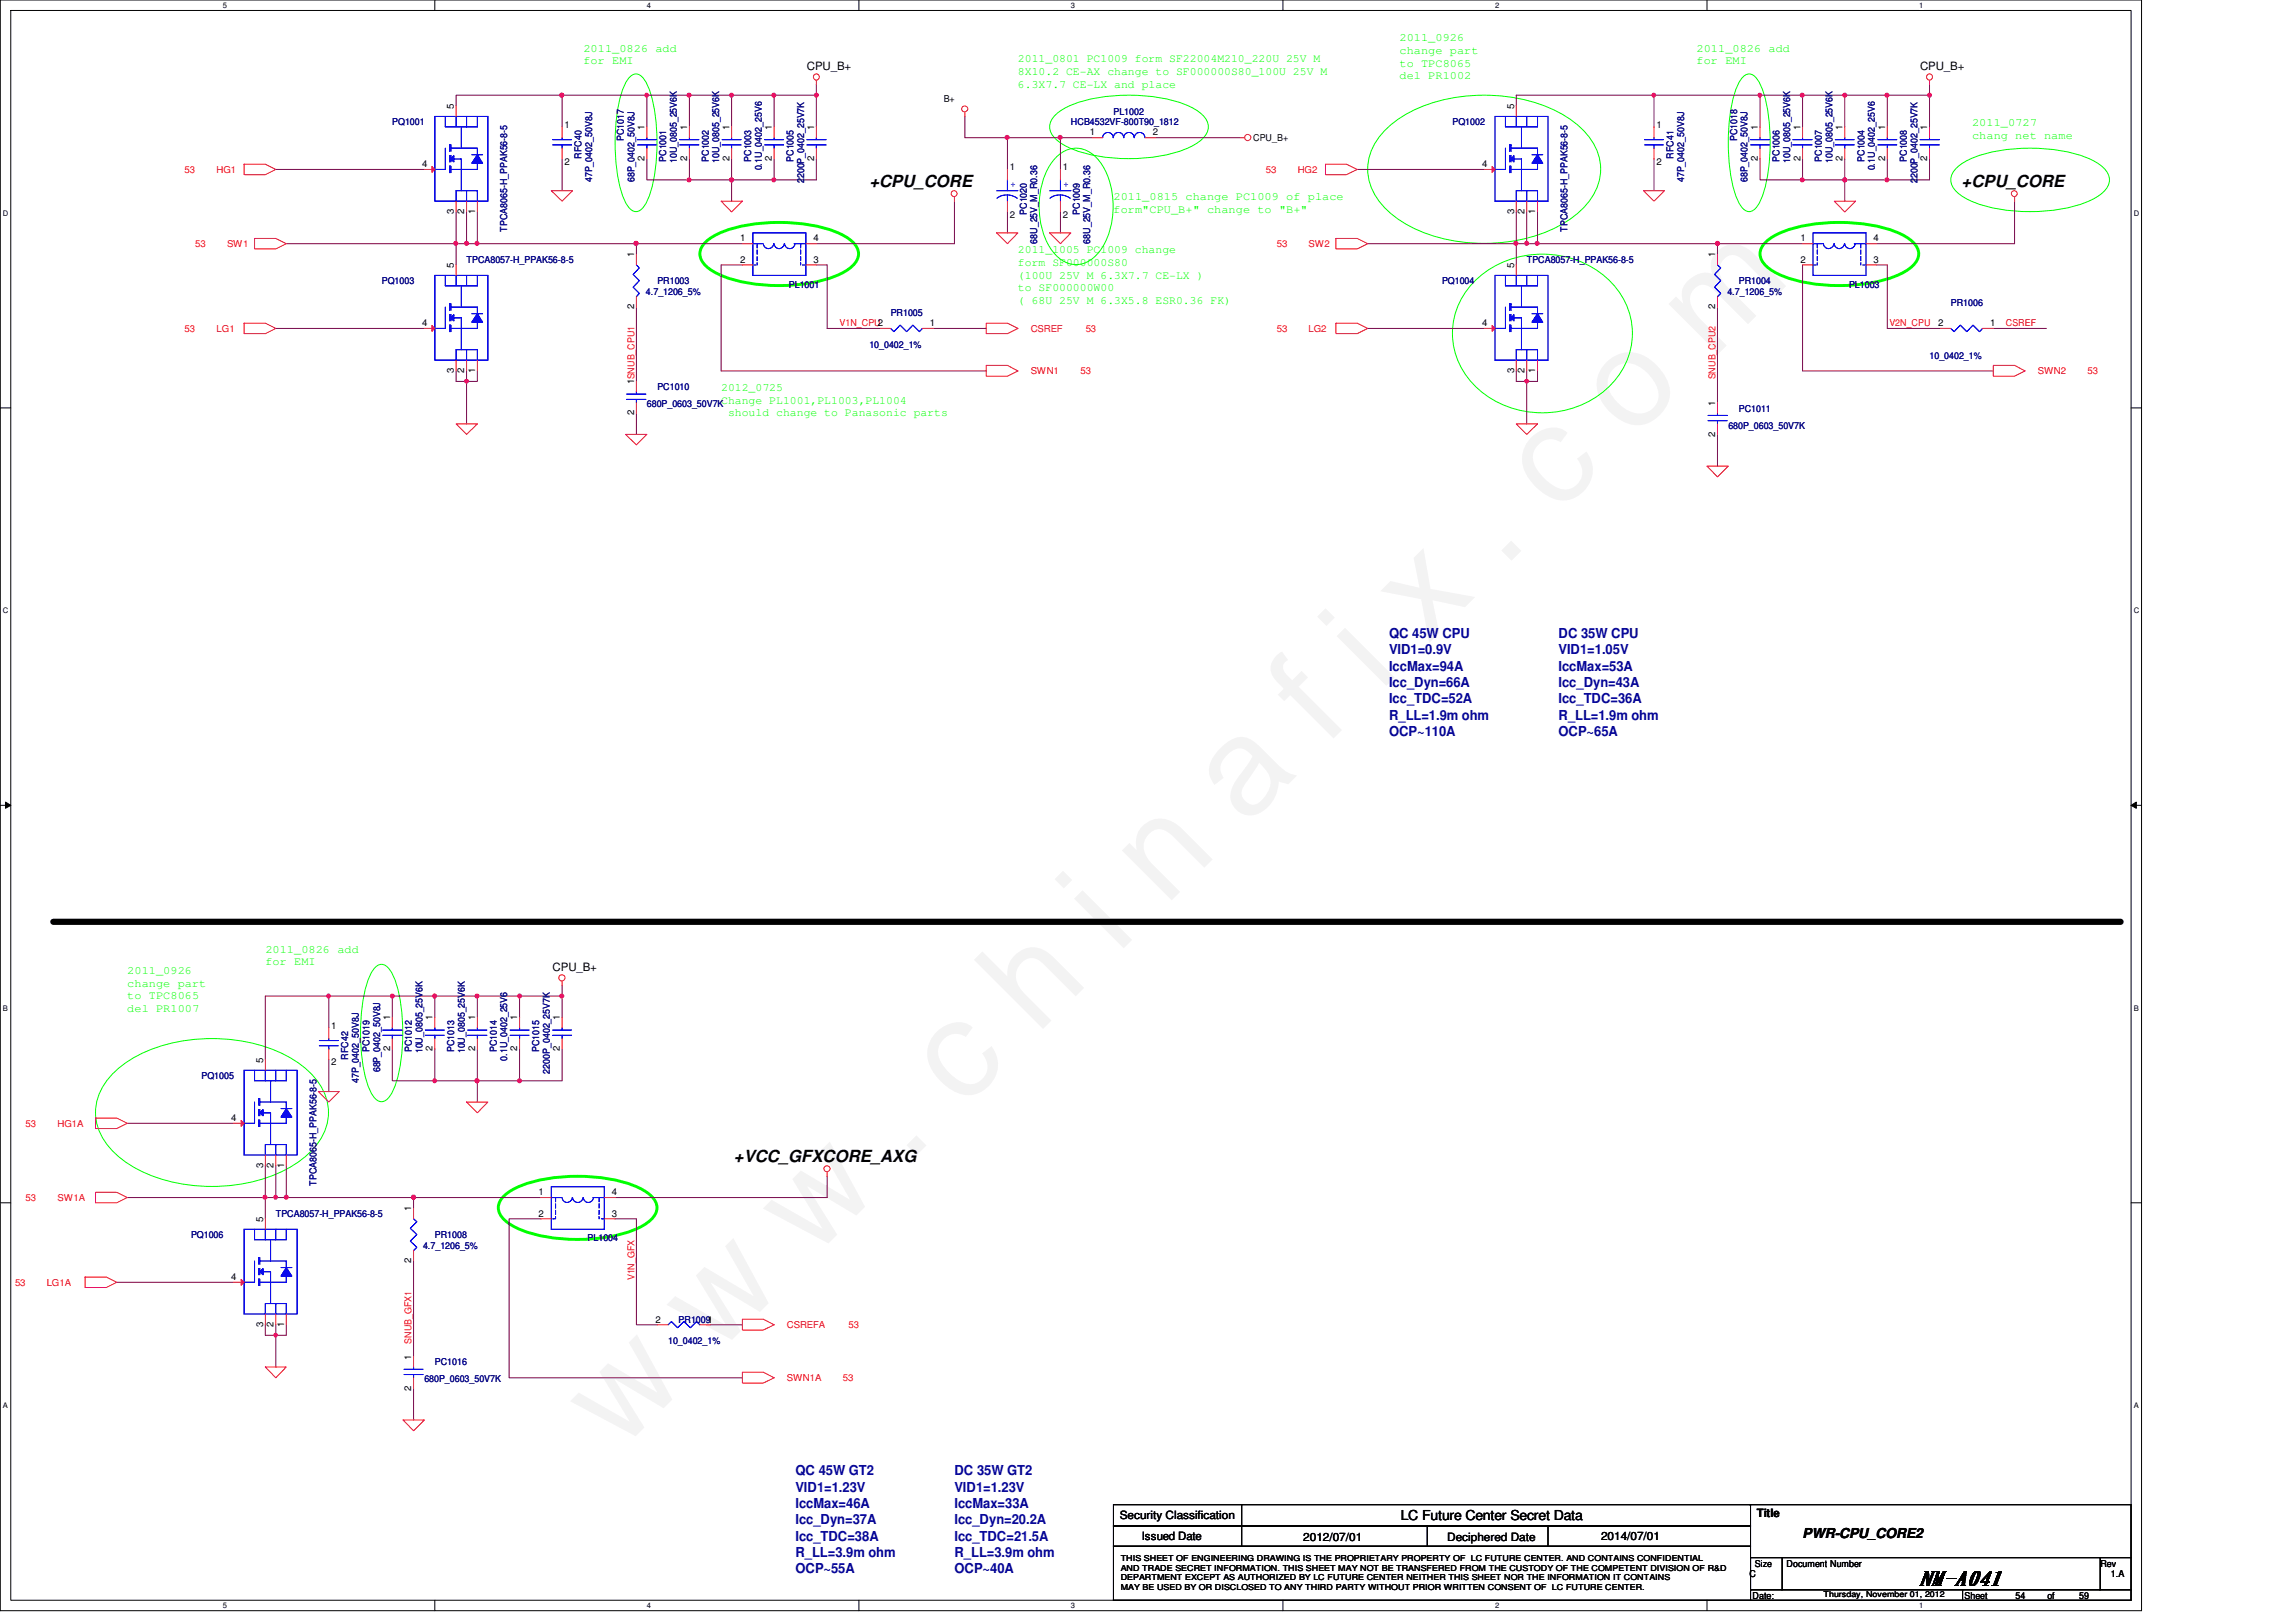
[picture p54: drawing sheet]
<svg xmlns="http://www.w3.org/2000/svg" width="297mm" height="210mm" viewBox="0 0 297 210" stroke-linecap="round" stroke-linejoin="round" font-family="sans-serif">
<defs><g id="words">
<text font-size="17.6" fill="#f0f" x="80.1" y="188" transform="rotate(-45 80.1 188)">w w w . c h i n a f i x . c o m</text>
<text font-size="2.6" x="248.3" y="205.1">NM-A041</text>
<g font-size="2.2">
<text x="112.5" y="24.2">+CPU_CORE</text>
<text x="253.8" y="24.2">+CPU_CORE</text>
<text x="95" y="150.4">+VCC_GFXCORE_AXG</text>
</g>
<g font-size="1.8" fill="#0000a0">
<text x="179.7" y="82.5">QC 45W CPU</text>
<text x="201.6" y="82.5">DC 35W CPU</text>
<text x="179.7" y="84.7">VID1=0.9V</text>
<text x="179.7" y="86.8">IccMax=94A</text>
<text x="179.7" y="88.9">Icc_Dyn=66A</text>
<text x="201.6" y="84.7">VID1=1.05V</text>
<text x="201.6" y="86.8">IccMax=53A</text>
<text x="201.6" y="88.9">Icc_Dyn=43A</text>
<text x="179.7" y="91">Icc_TDC=52A</text>
<text x="179.7" y="93.1">R_LL=1.9m ohm</text>
<text x="179.7" y="95.2">OCP~110A</text>
<text x="201.6" y="91">Icc_TDC=36A</text>
<text x="201.6" y="93.1">R_LL=1.9m ohm</text>
<text x="201.6" y="95.2">OCP~65A</text>
<text x="102.9" y="190.9">QC 45W GT2</text>
<text x="123.5" y="190.9">DC 35W GT2</text>
<text x="102.9" y="193">VID1=1.23V</text>
<text x="102.9" y="195.2">IccMax=46A</text>
<text x="102.9" y="197.3">Icc_Dyn=37A</text>
<text x="123.5" y="193">VID1=1.23V</text>
<text x="123.5" y="195.2">IccMax=33A</text>
<text x="123.5" y="197.3">Icc_Dyn=20.2A</text>
<text x="102.9" y="199.4">Icc_TDC=38A</text>
<text x="102.9" y="201.5">R_LL=3.9m ohm</text>
<text x="102.9" y="203.6">OCP~55A</text>
<text x="123.5" y="199.4">Icc_TDC=21.5A</text>
<text x="123.5" y="201.5">R_LL=3.9m ohm</text>
<text x="123.5" y="203.6">OCP~40A</text>
</g>
<g font-size="1.8">
<text x="181.2" y="196.8">LC Future Center Secret Data</text>
<text x="233.2" y="199.1">PWR-CPU_CORE2</text>
</g>
<g font-size="1.5" fill="#0f0">
<text x="181.1" y="5.3">2011_0926</text>
<text x="75.5" y="6.7">2011_0826 add</text>
<text x="75.5" y="8.3">for EMI</text>
<text x="131.7" y="8.1">2011_0801 PC1009 form SF22004M210_220U 25V M</text>
<text x="131.7" y="9.7">8X10.2 CE-AX change to SF000000S80_100U 25V M</text>
<text x="131.7" y="11.4">6.3X7.7 CE-LX and place</text>
<text x="181.1" y="7">change part</text>
<text x="181.1" y="8.6">to TPC8065</text>
<text x="181.1" y="10.3">del PR1002</text>
<text x="219.5" y="6.7">2011_0826 add</text>
<text x="219.5" y="8.3">for EMI</text>
<text x="255.1" y="16.3">2011_0727</text>
<text x="255.1" y="17.9">chang net name</text>
<text x="144.1" y="25.9">2011_0815 change PC1009 of place</text>
<text x="144.1" y="27.6">form&quot;CPU_B+&quot; change to &quot;B+&quot;</text>
<text x="131.7" y="32.8">2011_1005 PC1009 change</text>
<text x="131.7" y="34.4">form SF000000S80</text>
<text x="131.7" y="36.1">(100U 25V M 6.3X7.7 CE-LX )</text>
<text x="131.7" y="37.7">to SF000000W00</text>
<text x="131.7" y="39.4">( 68U 25V M 6.3X5.8 ESR0.36 FK)</text>
<text x="93.3" y="50.6">2012_0725</text>
<text x="93.3" y="52.2">Change PL1001,PL1003,PL1004</text>
<text x="94.2" y="53.9">should change to Panasonic parts</text>
<text x="34.3" y="123.3">2011_0826 add</text>
<text x="34.3" y="124.9">for EMI</text>
<text x="16.5" y="126">2011_0926</text>
<text x="16.5" y="127.7">change part</text>
<text x="16.5" y="129.3">to TPC8065</text>
<text x="16.5" y="131">del PR1007</text>
</g>
<g font-size="1.5">
<text x="104.4" y="9">CPU_B+</text>
<text x="248.4" y="9">CPU_B+</text>
<text x="71.5" y="125.6">CPU_B+</text>
<text x="144.9" y="196.6">Security Classification</text>
<text x="227.3" y="196.3">Title</text>
<text x="147.7" y="199.3">Issued Date</text>
<text x="168.6" y="199.4">2012/07/01</text>
<text x="187.2" y="199.4">Deciphered Date</text>
<text x="207.1" y="199.3">2014/07/01</text>
</g>
<g font-size="1.2" fill="#000080">
<text x="50.8" y="16.2">PQ1001</text>
<text x="138.6" y="16.2">HCB4532VF-800T90_1812</text>
<text x="144.1" y="14.9">PL1002</text>
<text x="187.9" y="16.2">PQ1002</text>
<text x="75.2" y="20.6" transform="rotate(-90 75.2 20.6)">RFC40</text>
<text x="76.6" y="23.6" transform="rotate(-90 76.6 23.6)">47P_0402_50V8J</text>
<text x="80.7" y="18.2" transform="rotate(-90 80.7 18.2)">PC1017</text>
<text x="82.1" y="23.6" transform="rotate(-90 82.1 23.6)">68P_0402_50V8J</text>
<text x="86.2" y="21" transform="rotate(-90 86.2 21)">PC1001</text>
<text x="87.6" y="21.1" transform="rotate(-90 87.6 21.1)">10U_0805_25V6K</text>
<text x="91.7" y="21" transform="rotate(-90 91.7 21)">PC1002</text>
<text x="93" y="21.1" transform="rotate(-90 93 21.1)">10U_0805_25V6K</text>
<text x="97.2" y="21" transform="rotate(-90 97.2 21)">PC1003</text>
<text x="98.5" y="22.1" transform="rotate(-90 98.5 22.1)">0.1U_0402_25V6</text>
<text x="102.7" y="21" transform="rotate(-90 102.7 21)">PC1005</text>
<text x="104.1" y="23.7" transform="rotate(-90 104.1 23.7)">2200P_0402_25V7K</text>
<text x="216.5" y="20.6" transform="rotate(-90 216.5 20.6)">RFC41</text>
<text x="217.9" y="23.6" transform="rotate(-90 217.9 23.6)">47P_0402_50V8J</text>
<text x="224.7" y="18.2" transform="rotate(-90 224.7 18.2)">PC1018</text>
<text x="226.1" y="23.6" transform="rotate(-90 226.1 23.6)">68P_0402_50V8J</text>
<text x="230.2" y="21" transform="rotate(-90 230.2 21)">PC1006</text>
<text x="231.6" y="21.1" transform="rotate(-90 231.6 21.1)">10U_0805_25V6K</text>
<text x="235.7" y="21" transform="rotate(-90 235.7 21)">PC1007</text>
<text x="237.1" y="21.1" transform="rotate(-90 237.1 21.1)">10U_0805_25V6K</text>
<text x="241.2" y="21" transform="rotate(-90 241.2 21)">PC1004</text>
<text x="242.6" y="22.1" transform="rotate(-90 242.6 22.1)">0.1U_0402_25V6</text>
<text x="246.7" y="21" transform="rotate(-90 246.7 21)">PC1008</text>
<text x="248.1" y="23.7" transform="rotate(-90 248.1 23.7)">2200P_0402_25V7K</text>
<text x="132.8" y="27.8" transform="rotate(-90 132.8 27.8)">PC1020</text>
<text x="139.7" y="27.8" transform="rotate(-90 139.7 27.8)">PC1009</text>
<text x="60.4" y="34">TPCA8057-H_PPAK56-8-5</text>
<text x="65.6" y="30" transform="rotate(-90 65.6 30)">TPCA8065-H_PPAK56-8-5</text>
<text x="134.2" y="31.5" transform="rotate(-90 134.2 31.5)">68U_25V_M_R0.36</text>
<text x="141.1" y="31.5" transform="rotate(-90 141.1 31.5)">68U_25V_M_R0.36</text>
<text x="197.5" y="34">TPCA8057-H_PPAK56-8-5</text>
<text x="202.8" y="30" transform="rotate(-90 202.8 30)">TPCA8065-H_PPAK56-8-5</text>
<text x="49.4" y="36.8">PQ1003</text>
<text x="83.6" y="38.1">4.7_1206_5%</text>
<text x="85" y="36.8">PR1003</text>
<text x="102.1" y="37.2">PL1001</text>
<text x="115.2" y="40.9">PR1005</text>
<text x="186.6" y="36.8">PQ1004</text>
<text x="223.5" y="38.1">4.7_1206_5%</text>
<text x="225" y="36.8">PR1004</text>
<text x="239.2" y="37.2">PL1003</text>
<text x="252.4" y="39.5">PR1006</text>
<text x="112.5" y="45">10_0402_1%</text>
<text x="249.6" y="46.4">10_0402_1%</text>
<text x="83.7" y="52.7">680P_0603_50V7K</text>
<text x="85" y="50.5">PC1010</text>
<text x="225" y="53.3">PC1011</text>
<text x="223.6" y="55.5">680P_0603_50V7K</text>
<text x="45" y="137.2" transform="rotate(-90 45 137.2)">RFC42</text>
<text x="47.8" y="136.2" transform="rotate(-90 47.8 136.2)">PC1019</text>
<text x="53.3" y="136.2" transform="rotate(-90 53.3 136.2)">PC1012</text>
<text x="54.6" y="136.3" transform="rotate(-90 54.6 136.3)">10U_0805_25V6K</text>
<text x="58.8" y="136.2" transform="rotate(-90 58.8 136.2)">PC1013</text>
<text x="60.2" y="136.3" transform="rotate(-90 60.2 136.3)">10U_0805_25V6K</text>
<text x="64.3" y="136.2" transform="rotate(-90 64.3 136.2)">PC1014</text>
<text x="65.6" y="137.3" transform="rotate(-90 65.6 137.3)">0.1U_0402_25V6</text>
<text x="69.8" y="136.2" transform="rotate(-90 69.8 136.2)">PC1015</text>
<text x="26.1" y="139.7">PQ1005</text>
<text x="46.4" y="140.2" transform="rotate(-90 46.4 140.2)">47P_0402_50V8J</text>
<text x="49.2" y="138.8" transform="rotate(-90 49.2 138.8)">68P_0402_50V8J</text>
<text x="71.1" y="138.9" transform="rotate(-90 71.1 138.9)">2200P_0402_25V7K</text>
<text x="40.9" y="153.5" transform="rotate(-90 40.9 153.5)">TPCA8065-H_PPAK56-8-5</text>
<text x="24.7" y="160.2">PQ1006</text>
<text x="35.7" y="157.5">TPCA8057-H_PPAK56-8-5</text>
<text x="54.7" y="161.6">4.7_1206_5%</text>
<text x="56.3" y="160.2">PR1008</text>
<text x="76" y="160.7">PL1004</text>
<text x="86.4" y="173.9">10_0402_1%</text>
<text x="87.8" y="171.2">PR10091</text>
<text x="54.9" y="178.9">680P_0603_50V7K</text>
<text x="56.3" y="176.7">PC1016</text>
</g>
<g font-size="1.2">
<text x="58.7" y="14.1" transform="rotate(-90 58.7 14.1)">5</text>
<text x="73" y="16.6">1</text>
<text x="83.4" y="16.8" transform="rotate(-90 83.4 16.8)">1</text>
<text x="88.9" y="16.8" transform="rotate(-90 88.9 16.8)">1</text>
<text x="94.4" y="16.8" transform="rotate(-90 94.4 16.8)">1</text>
<text x="99.9" y="16.8" transform="rotate(-90 99.9 16.8)">1</text>
<text x="105.3" y="16.8" transform="rotate(-90 105.3 16.8)">1</text>
<text x="122.1" y="13.2">B+</text>
<text x="141" y="17.5">1</text>
<text x="149.1" y="17.5">2</text>
<text x="195.9" y="14.1" transform="rotate(-90 195.9 14.1)">5</text>
<text x="214.3" y="16.6">1</text>
<text x="227.4" y="16.8" transform="rotate(-90 227.4 16.8)">1</text>
<text x="232.9" y="16.8" transform="rotate(-90 232.9 16.8)">1</text>
<text x="238.4" y="16.8" transform="rotate(-90 238.4 16.8)">1</text>
<text x="243.9" y="16.8" transform="rotate(-90 243.9 16.8)">1</text>
<text x="249.3" y="16.8" transform="rotate(-90 249.3 16.8)">1</text>
<text x="54.6" y="21.6">4</text>
<text x="73" y="21.3">2</text>
<text x="83.4" y="20.8" transform="rotate(-90 83.4 20.8)">2</text>
<text x="88.9" y="20.8" transform="rotate(-90 88.9 20.8)">2</text>
<text x="94.4" y="20.8" transform="rotate(-90 94.4 20.8)">2</text>
<text x="99.9" y="20.8" transform="rotate(-90 99.9 20.8)">2</text>
<text x="105.3" y="20.8" transform="rotate(-90 105.3 20.8)">2</text>
<text x="130.6" y="22.1">1</text>
<text x="137.5" y="22.1">1</text>
<text x="162.1" y="18.3">CPU_B+</text>
<text x="191.8" y="21.6">4</text>
<text x="214.3" y="21.3">2</text>
<text x="227.4" y="20.8" transform="rotate(-90 227.4 20.8)">2</text>
<text x="232.9" y="20.8" transform="rotate(-90 232.9 20.8)">2</text>
<text x="238.4" y="20.8" transform="rotate(-90 238.4 20.8)">2</text>
<text x="243.9" y="20.8" transform="rotate(-90 243.9 20.8)">2</text>
<text x="249.3" y="20.8" transform="rotate(-90 249.3 20.8)">2</text>
<text x="58.7" y="27.7" transform="rotate(-90 58.7 27.7)">3</text>
<text x="60.1" y="27.7" transform="rotate(-90 60.1 27.7)">2</text>
<text x="61.5" y="27.7" transform="rotate(-90 61.5 27.7)">1</text>
<text x="130.6" y="28.2">2</text>
<text x="137.5" y="28.2">2</text>
<text x="195.9" y="27.7" transform="rotate(-90 195.9 27.7)">3</text>
<text x="197.2" y="27.7" transform="rotate(-90 197.2 27.7)">2</text>
<text x="198.6" y="27.7" transform="rotate(-90 198.6 27.7)">1</text>
<text x="58.7" y="34.7" transform="rotate(-90 58.7 34.7)">5</text>
<text x="82" y="33.3" transform="rotate(-90 82 33.3)">1</text>
<text x="95.8" y="31.2">1</text>
<text x="95.8" y="34">2</text>
<text x="105.2" y="34">3</text>
<text x="105.2" y="31.2">4</text>
<text x="195.9" y="34.7" transform="rotate(-90 195.9 34.7)">5</text>
<text x="221.9" y="33.3" transform="rotate(-90 221.9 33.3)">1</text>
<text x="232.9" y="31.2">1</text>
<text x="232.9" y="34">2</text>
<text x="242.4" y="34">3</text>
<text x="242.4" y="31.2">4</text>
<text x="82" y="40" transform="rotate(-90 82 40)">2</text>
<text x="221.9" y="40" transform="rotate(-90 221.9 40)">2</text>
<text x="54.6" y="42.2">4</text>
<text x="120.3" y="42.2">1</text>
<text x="191.8" y="42.2">4</text>
<text x="250.7" y="42.2">2</text>
<text x="257.5" y="42.2">1</text>
<text x="58.7" y="48.3" transform="rotate(-90 58.7 48.3)">3</text>
<text x="60.1" y="48.3" transform="rotate(-90 60.1 48.3)">2</text>
<text x="61.5" y="48.3" transform="rotate(-90 61.5 48.3)">1</text>
<text x="82" y="53.8" transform="rotate(-90 82 53.8)">2</text>
<text x="82" y="49.7" transform="rotate(-90 82 49.7)">1SNUB_CPU1</text>
<text x="195.9" y="48.3" transform="rotate(-90 195.9 48.3)">3</text>
<text x="197.2" y="48.3" transform="rotate(-90 197.2 48.3)">2</text>
<text x="198.6" y="48.3" transform="rotate(-90 198.6 48.3)">1</text>
<text x="221.9" y="52.5" transform="rotate(-90 221.9 52.5)">1</text>
<text x="221.9" y="56.5" transform="rotate(-90 221.9 56.5)">2</text>
<text x="34" y="137.5" transform="rotate(-90 34 137.5)">5</text>
<text x="42.8" y="133.2">1</text>
<text x="42.8" y="137.9">2</text>
<text x="50.5" y="136.1" transform="rotate(-90 50.5 136.1)">2</text>
<text x="50.5" y="132" transform="rotate(-90 50.5 132)">1</text>
<text x="56" y="136.1" transform="rotate(-90 56 136.1)">2</text>
<text x="56" y="132" transform="rotate(-90 56 132)">1</text>
<text x="61.5" y="136.1" transform="rotate(-90 61.5 136.1)">2</text>
<text x="61.5" y="132" transform="rotate(-90 61.5 132)">1</text>
<text x="66.9" y="136.1" transform="rotate(-90 66.9 136.1)">2</text>
<text x="66.9" y="132" transform="rotate(-90 66.9 132)">1</text>
<text x="72.4" y="136.1" transform="rotate(-90 72.4 136.1)">2</text>
<text x="72.4" y="132" transform="rotate(-90 72.4 132)">1</text>
<text x="29.9" y="145.1">4</text>
<text x="34" y="151.1" transform="rotate(-90 34 151.1)">3</text>
<text x="35.4" y="151.1" transform="rotate(-90 35.4 151.1)">2</text>
<text x="36.7" y="151.1" transform="rotate(-90 36.7 151.1)">1</text>
<text x="69.7" y="154.7">1</text>
<text x="79.2" y="154.7">4</text>
<text x="34" y="158.1" transform="rotate(-90 34 158.1)">5</text>
<text x="53.2" y="156.8" transform="rotate(-90 53.2 156.8)">1</text>
<text x="69.7" y="157.4">2</text>
<text x="79.2" y="157.4">3</text>
<text x="29.9" y="165.7">4</text>
<text x="53.2" y="163.5" transform="rotate(-90 53.2 163.5)">2</text>
<text x="34" y="171.7" transform="rotate(-90 34 171.7)">3</text>
<text x="35.4" y="171.7" transform="rotate(-90 35.4 171.7)">2</text>
<text x="36.7" y="171.7" transform="rotate(-90 36.7 171.7)">1</text>
<text x="84.8" y="171.2">2</text>
<text x="53.2" y="180" transform="rotate(-90 53.2 180)">2</text>
<text x="53.2" y="175.9" transform="rotate(-90 53.2 175.9)">1</text>
<text x="227" y="202.7">Size</text>
<text x="231.1" y="202.7">Document Number</text>
<text x="271.7" y="202.7">Rev</text>
<text x="226.4" y="204.1">C</text>
<text x="226.7" y="206.9">Date:</text>
<text x="254.2" y="206.9">Sheet</text>
<text x="260.8" y="206.9">54</text>
<text x="264.9" y="206.9">of</text>
<text x="269" y="206.9">59</text>
<text x="273.1" y="204.1">1.A</text>
</g>
<g font-size="1.2" fill="#f00">
<text x="23.9" y="22.4">53</text>
<text x="28" y="22.4">HG1</text>
<text x="163.8" y="22.4">53</text>
<text x="167.9" y="22.4">HG2</text>
<text x="25.3" y="32">53</text>
<text x="29.4" y="32">SW1</text>
<text x="165.2" y="32">53</text>
<text x="169.3" y="32">SW2</text>
<text x="23.9" y="43">53</text>
<text x="28" y="43">LG1</text>
<text x="108.6" y="42.2">V1N_CPU2</text>
<text x="133.3" y="43">CSREF</text>
<text x="140.5" y="43">53</text>
<text x="165.2" y="43">53</text>
<text x="169.3" y="43">LG2</text>
<text x="244.4" y="42.2">V2N_CPU</text>
<text x="259.5" y="42.2">CSREF</text>
<text x="133.3" y="48.4">SWN1</text>
<text x="139.8" y="48.4">53</text>
<text x="222" y="49.1" transform="rotate(-90 222 49.1)">SNUB_CPU2</text>
<text x="263.6" y="48.4">SWN2</text>
<text x="270.1" y="48.4">53</text>
<text x="3.3" y="145.8">53</text>
<text x="7.4" y="145.8">HG1A</text>
<text x="3.3" y="155.4">53</text>
<text x="7.4" y="155.4">SW1A</text>
<text x="1.9" y="166.4">53</text>
<text x="6.1" y="166.4">LG1A</text>
<text x="82.1" y="165.7" transform="rotate(-90 82.1 165.7)">V1N_GFX</text>
<text x="53.3" y="173.9" transform="rotate(-90 53.3 173.9)">SNUB_GFX1</text>
<text x="101.8" y="171.9">CSREFA</text>
<text x="109.8" y="171.9">53</text>
<text x="101.8" y="178.7">SWN1A</text>
<text x="109" y="178.7">53</text>
</g>
<g font-size="1.2" fill="#00f">
<text x="130.7" y="24.2">+</text>
<text x="137.6" y="24.2">+</text>
</g>
<g font-size="1.1">
<text x="145" y="202">THIS SHEET OF ENGINEERING DRAWING IS THE PROPRIETARY PROPERTY OF LC FUTURE CENTER. AND CONTAINS CONFIDENTIAL</text>
<text x="145" y="203.2">AND TRADE SECRET INFORMATION. THIS SHEET MAY NOT BE TRANSFERED FROM THE CUSTODY OF THE COMPETENT DIVISION OF R&amp;D</text>
<text x="145" y="204.5">DEPARTMENT EXCEPT AS AUTHORIZED BY LC FUTURE CENTER NEITHER THIS SHEET NOR THE INFORMATION IT CONTAINS</text>
<text x="145" y="205.7">MAY BE USED BY OR DISCLOSED TO ANY THIRD PARTY WITHOUT PRIOR WRITTEN CONSENT OF LC FUTURE CENTER.</text>
<text x="235.9" y="206.7">Thursday, November 01, 2012</text>
</g>
<g font-size="1">
<text x="28.8" y="1">5</text>
<text x="83.7" y="1">4</text>
<text x="138.6" y="1">3</text>
<text x="193.4" y="1">2</text>
<text x="248.3" y="1">1</text>
<text x=".4" y="27.9">D</text>
<text x="276.1" y="27.9">D</text>
<text x=".4" y="79.4">C</text>
<text x="276.1" y="79.4">C</text>
<text x=".4" y="130.8">B</text>
<text x="276.1" y="130.8">B</text>
<text x=".4" y="182.2">A</text>
<text x="276.1" y="182.2">A</text>
<text x="28.8" y="208.1">5</text>
<text x="83.7" y="208.1">4</text>
<text x="138.6" y="208.1">3</text>
<text x="193.4" y="208.1">2</text>
<text x="248.3" y="208.1">1</text>
</g>
</g></defs>
<path d="M0 0h277.1v208.4h-277.1zM1.4 1.4h274.3v205.7h-274.3z" fill="none" stroke="#000" stroke-width=".13"/>
<g fill="#fff">
<path d="M28.8 .1h.6v1.1h-.6z"/>
<path d="M28.8 207.2h.6v1.1h-.6z"/>
</g>
<path d="M56.3 0v1.4M56.3 207.1v1.3" fill="none" stroke="#000" stroke-width=".13"/>
<g fill="#fff">
<path d="M83.7 .1h.5v1.1h-.5z"/>
<path d="M83.7 207.2h.5v1.1h-.5z"/>
</g>
<path d="M111.1 0v1.4M111.1 207.1v1.3" fill="none" stroke="#000" stroke-width=".13"/>
<g fill="#fff">
<path d="M138.5 .1h.6v1.1h-.6z"/>
<path d="M138.5 207.2h.6v1.1h-.6z"/>
</g>
<path d="M166 0v1.4M166 207.1v1.3" fill="none" stroke="#000" stroke-width=".13"/>
<g fill="#fff">
<path d="M193.4 .1h.6v1.1h-.6z"/>
<path d="M193.4 207.2h.6v1.1h-.6z"/>
</g>
<path d="M220.8 0v1.4M220.8 207.1v1.3" fill="none" stroke="#000" stroke-width=".13"/>
<g fill="#fff">
<path d="M248.3 .1h.5v1.1h-.5z"/>
<path d="M248.3 207.2h.5v1.1h-.5z"/>
<path d="M.4 27h.7v1.2h-.7z"/>
<path d="M276 27h.8v1.2h-.8z"/>
<path d="M.4 78.5h.7v1.1h-.7z"/>
<path d="M276 78.5h.8v1.1h-.8z"/>
</g>
<path d="M0 52.8h1.4M275.7 52.8h1.4" fill="none" stroke="#000" stroke-width=".13"/>
<g fill="#fff">
<path d="M.4 129.9h.6v1.1h-.6z"/>
<path d="M276 129.9h.7v1.1h-.7z"/>
</g>
<path d="M0 104.2h1.4M.7 103.8l.7 .4-.7 .4zM275.7 104.2l.7-.4v.8zM275.7 104.2h1.4" fill="none" stroke="#000" stroke-width=".13"/>
<path d="M.7 103.8l.7 .4-.7 .4zM275.7 104.2l.7-.4v.8z" fill="#000"/>
<g fill="#fff">
<path d="M.4 181.3h.6v1.1h-.6z"/>
<path d="M276 181.3h.7v1.1h-.7z"/>
</g>
<path d="M0 155.7h1.4M275.7 155.7h1.4" fill="none" stroke="#000" stroke-width=".13"/>
<path d="M6.9 119.3h267.4" fill="none" stroke="#000" stroke-width=".8"/>
<path d="M81.4 10a1.04 1.04 0 0 1 1.7 0 11 11 0 0 1 1.8 5.6 23.2 23.2 0 0 1-1 10.1 2.25 2.25 0 0 1-1.6 1.7 2.24 2.24 0 0 1-1.6-1.7 23.9 23.9 0 0 1-.8-11.3 9.7 9.7 0 0 1 1.5-4.4zM136.7 14.7a12.5 12.5 0 0 1 6.4-2.2 21.7 21.7 0 0 1 10.7 1.2 4.3 4.3 0 0 1 2.4 2.1 2.06 2.06 0 0 1-.8 2.3 12.7 12.7 0 0 1-6.4 2.3 21.3 21.3 0 0 1-10.7-1.3 4.3 4.3 0 0 1-2.4-2.1 2.08 2.08 0 0 1 .8-2.3zM179.3 16.8a17.5 17.5 0 0 1 11-4.4 20.8 20.8 0 0 1 12.4 2.7 8.9 8.9 0 0 1 4.3 5.7 7 7 0 0 1-2.3 6.2 17.5 17.5 0 0 1-10.9 4.4 20.7 20.7 0 0 1-12.4-2.7 8.9 8.9 0 0 1-4.4-5.7 7 7 0 0 1 2.3-6.2zM225.4 10a1.04 1.04 0 0 1 1.8 0 11 11 0 0 1 1.7 5.6 23.2 23.2 0 0 1-1 10.1 2.25 2.25 0 0 1-1.6 1.7 2.24 2.24 0 0 1-1.6-1.7 23.9 23.9 0 0 1-.8-11.3 9.7 9.7 0 0 1 1.5-4.4zM136.4 20.6a3.5 3.5 0 0 1 5.6 0 10.3 10.3 0 0 1 1.5 9.6 5.7 5.7 0 0 1-3.5 3.9 3.9 3.9 0 0 1-4.2-2.1 10.9 10.9 0 0 1 0-10.6zM253.3 21.5a12.5 12.5 0 0 1 6.4-2.2 21.7 21.7 0 0 1 10.7 1.3 4.3 4.3 0 0 1 2.4 2.1 2.06 2.06 0 0 1-.8 2.3 12.7 12.7 0 0 1-6.4 2.2 21.3 21.3 0 0 1-10.7-1.2 4.3 4.3 0 0 1-2.4-2.1 2.08 2.08 0 0 1 .8-2.4zM14.7 138.8a17.5 17.5 0 0 1 11-4.3 20.8 20.8 0 0 1 12.4 2.7 8.9 8.9 0 0 1 4.3 5.7 6.9 6.9 0 0 1-2.3 6.2 17.6 17.6 0 0 1-10.9 4.4 20.7 20.7 0 0 1-12.4-2.8 8.9 8.9 0 0 1-4.3-5.6 7 7 0 0 1 2.2-6.3zM48.5 125.2a1.06 1.06 0 0 1 1.7 0 10.8 10.8 0 0 1 1.8 5.7 22.8 22.8 0 0 1-1 9.9 2.27 2.27 0 0 1-1.6 1.8 2.24 2.24 0 0 1-1.7-1.8 24 24 0 0 1 0-14.3z" fill="none" stroke="#0f0" stroke-width=".13"/>
<path d="M228.6 31.1a12.6 12.6 0 0 1 6.4-2.1 21.8 21.8 0 0 1 10.7 1.2 4.3 4.3 0 0 1 2.4 2 2.05 2.05 0 0 1-.8 2.4 12.7 12.7 0 0 1-6.4 2.2 21.3 21.3 0 0 1-10.7-1.3 4.3 4.3 0 0 1-2.4-2 2.04 2.04 0 0 1 .8-2.4zM65.4 154.6a12.6 12.6 0 0 1 6.3-2.2 21.8 21.8 0 0 1 10.8 1.2 4.3 4.3 0 0 1 2.4 2.1 2.05 2.05 0 0 1-.9 2.3 12.7 12.7 0 0 1-6.3 2.2 21.3 21.3 0 0 1-10.7-1.2 4.3 4.3 0 0 1-2.4-2.1 2.04 2.04 0 0 1 .8-2.3z" fill="none" stroke="#0f0" stroke-width=".38"/>
<path d="M35.7 171.4v5.5M35.7 172.8h1.3" fill="none" stroke="#800040" stroke-width=".13"/>
<path d="M35.5 172.6h.3l.1 .2-.1 .1-.2 .1-.1-.1z" fill-rule="evenodd" fill="#f0f"/>
<path d="M35.5 172.6h.3l.1 .2-.1 .1-.2 .1-.1-.1z" fill="none" stroke="#f0f" stroke-width=".13"/>
<path d="M34.3 155v2.7M53.5 155v1.3M34.3 171.4v1.4M37 171.4v1.4M53.5 179.7v4.1" fill="none" stroke="#800040" stroke-width=".13"/>
<circle cx="53.5" cy="154.9" r=".26" fill="#f0f"/>
<circle cx="53.5" cy="154.9" r=".26" fill="none" stroke="#f0f" stroke-width=".13"/>
<path d="M37 155h16.5M53.5 163.2v12.3" fill="none" stroke="#800040" stroke-width=".13"/>
<circle cx="37" cy="154.9" r=".26" fill="#f0f"/>
<circle cx="37" cy="154.9" r=".26" fill="none" stroke="#f0f" stroke-width=".13"/>
<path d="M34.3 155h1.4" fill="none" stroke="#800040" stroke-width=".13"/>
<circle cx="34.3" cy="154.9" r=".26" fill="#f0f"/>
<circle cx="34.3" cy="154.9" r=".26" fill="none" stroke="#f0f" stroke-width=".13"/>
<path d="M61.8 27.4v4.1h-1.4M42.5 128.9h-8.2v8.3M35.7 150.9v4.1" fill="none" stroke="#800040" stroke-width=".13"/>
<circle cx="60.4" cy="31.5" r=".26" fill="#f0f"/>
<circle cx="60.4" cy="31.5" r=".26" fill="none" stroke="#f0f" stroke-width=".13"/>
<path d="M105.6 11v1.3M196.2 12.3v1.4M244.2 12.3h5.4M59 27.4v4.1M35.7 42.5h19.2M257.9 42.5h6.8" fill="none" stroke="#800040" stroke-width=".13"/>
<circle cx="249.6" cy="12.3" r=".26" fill="#f0f"/>
<circle cx="249.6" cy="12.3" r=".26" fill="none" stroke="#f0f" stroke-width=".13"/>
<circle cx="244.1" cy="12.3" r=".26" fill="#f0f"/>
<circle cx="244.1" cy="12.3" r=".26" fill="none" stroke="#f0f" stroke-width=".13"/>
<path d="M72.7 12.3h-13.7v1.4M70 157.7h-4.1v20.6h30.1" fill="none" stroke="#800040" stroke-width=".13"/>
<circle cx="72.7" cy="12.3" r=".26" fill="#f0f"/>
<circle cx="72.7" cy="12.3" r=".26" fill="none" stroke="#f0f" stroke-width=".13"/>
<path d="M60.4 27.4v4.1h-1.4M244.2 34.3v8.2h6.8" fill="none" stroke="#800040" stroke-width=".13"/>
<circle cx="59" cy="31.5" r=".26" fill="#f0f"/>
<circle cx="59" cy="31.5" r=".26" fill="none" stroke="#f0f" stroke-width=".13"/>
<path d="M94.6 12.3v4.1M100.2 12.3v4.1M105.6 12.3v4.1M249.6 11v1.3M94.6 23.3h5.6M242.8 31.5h17.8M233.2 48h24.7" fill="none" stroke="#800040" stroke-width=".13"/>
<circle cx="94.6" cy="23.3" r=".26" fill="#f0f"/>
<circle cx="94.6" cy="23.3" r=".26" fill="none" stroke="#f0f" stroke-width=".13"/>
<circle cx="100.1" cy="23.3" r=".26" fill="#f0f"/>
<circle cx="100.1" cy="23.3" r=".26" fill="none" stroke="#f0f" stroke-width=".13"/>
<path d="M89.2 20.6v2.7M94.6 20.6v5.4M100.2 20.6v2.7h5.4v-2.7" fill="none" stroke="#800040" stroke-width=".13"/>
<circle cx="94.6" cy="23.3" r=".26" fill="#f0f"/>
<circle cx="94.6" cy="23.3" r=".26" fill="none" stroke="#f0f" stroke-width=".13"/>
<path d="M89.2 12.3v4.1M100.2 12.3h5.4M89.2 23.3h5.4" fill="none" stroke="#800040" stroke-width=".13"/>
<circle cx="105.6" cy="12.3" r=".26" fill="#f0f"/>
<circle cx="105.6" cy="12.3" r=".26" fill="none" stroke="#f0f" stroke-width=".13"/>
<path d="M94.6 12.3h5.6" fill="none" stroke="#800040" stroke-width=".13"/>
<circle cx="100.1" cy="12.3" r=".26" fill="#f0f"/>
<circle cx="100.1" cy="12.3" r=".26" fill="none" stroke="#f0f" stroke-width=".13"/>
<path d="M89.2 12.3h5.4" fill="none" stroke="#800040" stroke-width=".13"/>
<circle cx="94.6" cy="12.3" r=".26" fill="#f0f"/>
<circle cx="94.6" cy="12.3" r=".26" fill="none" stroke="#f0f" stroke-width=".13"/>
<path d="M238.7 12.3v4.1M244.2 12.3v4.1M249.6 12.3v4.1M37 31.5h22v2.8M238.7 23.3h5.5M260.6 26v5.5M59 49.4h1.4v5.5M34.3 172.8h1.4" fill="none" stroke="#800040" stroke-width=".13"/>
<circle cx="238.7" cy="23.3" r=".26" fill="#f0f"/>
<circle cx="238.7" cy="23.3" r=".26" fill="none" stroke="#f0f" stroke-width=".13"/>
<circle cx="244.1" cy="23.3" r=".26" fill="#f0f"/>
<circle cx="244.1" cy="23.3" r=".26" fill="none" stroke="#f0f" stroke-width=".13"/>
<path d="M233.2 20.6v2.7M238.7 20.6v5.4M244.2 20.6v2.7h5.4v-2.7" fill="none" stroke="#800040" stroke-width=".13"/>
<circle cx="238.7" cy="23.3" r=".26" fill="#f0f"/>
<circle cx="238.7" cy="23.3" r=".26" fill="none" stroke="#f0f" stroke-width=".13"/>
<path d="M233.2 23.3h5.5" fill="none" stroke="#800040" stroke-width=".13"/>
<circle cx="233.2" cy="23.3" r=".26" fill="#f0f"/>
<circle cx="233.2" cy="23.3" r=".26" fill="none" stroke="#f0f" stroke-width=".13"/>
<path d="M233.2 12.3v4.1M238.7 12.3h5.5" fill="none" stroke="#800040" stroke-width=".13"/>
<circle cx="238.7" cy="12.3" r=".26" fill="#f0f"/>
<circle cx="238.7" cy="12.3" r=".26" fill="none" stroke="#f0f" stroke-width=".13"/>
<path d="M233.2 12.3h5.5" fill="none" stroke="#800040" stroke-width=".13"/>
<circle cx="233.2" cy="12.3" r=".26" fill="#f0f"/>
<circle cx="233.2" cy="12.3" r=".26" fill="none" stroke="#f0f" stroke-width=".13"/>
<path d="M227.7 12.3h5.5" fill="none" stroke="#800040" stroke-width=".13"/>
<path d="M227.5 12.1h.2l.2 .1-.1 .3-.1 .1-.2-.1z" fill-rule="evenodd" fill="#f0f"/>
<path d="M227.5 12.1h.2l.2 .1-.1 .3-.1 .1-.2-.1z" fill="none" stroke="#f0f" stroke-width=".13"/>
<path d="M34.3 150.9v4.1h-17.8M53.5 155h16.5" fill="none" stroke="#800040" stroke-width=".13"/>
<circle cx="53.5" cy="154.9" r=".26" fill="#f0f"/>
<circle cx="53.5" cy="154.9" r=".26" fill="none" stroke="#f0f" stroke-width=".13"/>
<path d="M35.7 155h1.3" fill="none" stroke="#800040" stroke-width=".13"/>
<path d="M35.5 154.7h.1l.3 .1-.1 .3-.2 .1-.1-.1z" fill-rule="evenodd" fill="#f0f"/>
<path d="M35.5 154.7h.1l.3 .1-.1 .3-.2 .1-.1-.1z" fill="none" stroke="#f0f" stroke-width=".13"/>
<path d="M124.8 15.1v2.7M60.4 48v1.4M37 150.9v4.1M15.1 165.9h15.1" fill="none" stroke="#800040" stroke-width=".13"/>
<circle cx="60.4" cy="49.3" r=".25" fill="#f0f"/>
<circle cx="60.4" cy="49.3" r=".25" fill="none" stroke="#f0f" stroke-width=".13"/>
<path d="M61.8 31.5h20.5M59 48v1.4M61.8 48v1.4h-1.4" fill="none" stroke="#800040" stroke-width=".13"/>
<circle cx="61.7" cy="31.5" r=".26" fill="#f0f"/>
<circle cx="61.7" cy="31.5" r=".26" fill="none" stroke="#f0f" stroke-width=".13"/>
<path d="M242.8 34.3h1.4M61.8 139.9h5.4M61.8 128.9v2.8M67.2 128.9v2.8" fill="none" stroke="#800040" stroke-width=".13"/>
<circle cx="67.2" cy="139.9" r=".26" fill="#f0f"/>
<circle cx="67.2" cy="139.9" r=".26" fill="none" stroke="#f0f" stroke-width=".13"/>
<circle cx="61.7" cy="139.9" r=".26" fill="#f0f"/>
<circle cx="61.7" cy="139.9" r=".26" fill="none" stroke="#f0f" stroke-width=".13"/>
<path d="M56.3 135.8v4.1M61.8 135.8v6.8M67.2 135.8v4.1h5.5" fill="none" stroke="#800040" stroke-width=".13"/>
<circle cx="61.7" cy="139.9" r=".26" fill="#f0f"/>
<circle cx="61.7" cy="139.9" r=".26" fill="none" stroke="#f0f" stroke-width=".13"/>
<path d="M56.3 128.9v2.8M56.3 139.9h5.5M67.2 128.9h5.5" fill="none" stroke="#800040" stroke-width=".13"/>
<circle cx="67.2" cy="128.9" r=".26" fill="#f0f"/>
<circle cx="67.2" cy="128.9" r=".26" fill="none" stroke="#f0f" stroke-width=".13"/>
<path d="M61.8 128.9h5.4" fill="none" stroke="#800040" stroke-width=".13"/>
<circle cx="61.7" cy="128.9" r=".26" fill="#f0f"/>
<circle cx="61.7" cy="128.9" r=".26" fill="none" stroke="#f0f" stroke-width=".13"/>
<path d="M56.3 128.9h5.5" fill="none" stroke="#800040" stroke-width=".13"/>
<path d="M56.1 128.7l.1-.1 .2 .2v.3l-.2 .1-.1-.1z" fill-rule="evenodd" fill="#f0f"/>
<path d="M56.1 128.7l.1-.1 .2 .2v.3l-.2 .1-.1-.1z" fill="none" stroke="#f0f" stroke-width=".13"/>
<path d="M124.8 17.8h5.5M93.3 48h34.3" fill="none" stroke="#800040" stroke-width=".13"/>
<circle cx="130.3" cy="17.8" r=".26" fill="#f0f"/>
<circle cx="130.3" cy="17.8" r=".26" fill="none" stroke="#f0f" stroke-width=".13"/>
<path d="M141.3 17.8h-4.1v4.1M149.5 17.8h11M35.7 21.9h19.2M175.6 21.9h16.5M50.8 128.9v2.8M16.5 145.4h13.7" fill="none" stroke="#800040" stroke-width=".13"/>
<circle cx="50.8" cy="128.9" r=".26" fill="#f0f"/>
<circle cx="50.8" cy="128.9" r=".26" fill="none" stroke="#f0f" stroke-width=".13"/>
<path d="M50.8 128.9h5.5" fill="none" stroke="#800040" stroke-width=".13"/>
<path d="M56.1 128.7l.1-.1 .2 .2v.3l-.2 .1-.1-.1z" fill-rule="evenodd" fill="#f0f"/>
<path d="M56.1 128.7l.1-.1 .2 .2v.3l-.2 .1-.1-.1z" fill="none" stroke="#f0f" stroke-width=".13"/>
<path d="M50.8 135.8v4.1h5.5" fill="none" stroke="#800040" stroke-width=".13"/>
<path d="M56.1 139.7l.1-.1 .2 .1v.3l-.2 .1-.1-.1z" fill-rule="evenodd" fill="#f0f"/>
<path d="M56.1 139.7l.1-.1 .2 .1v.3l-.2 .1-.1-.1z" fill="none" stroke="#f0f" stroke-width=".13"/>
<path d="M83.7 20.6v2.7h5.5" fill="none" stroke="#800040" stroke-width=".13"/>
<circle cx="89.1" cy="23.3" r=".26" fill="#f0f"/>
<circle cx="89.1" cy="23.3" r=".26" fill="none" stroke="#f0f" stroke-width=".13"/>
<path d="M89.2 12.3h-5.5v4.1" fill="none" stroke="#800040" stroke-width=".13"/>
<circle cx="89.1" cy="12.3" r=".26" fill="#f0f"/>
<circle cx="89.1" cy="12.3" r=".26" fill="none" stroke="#f0f" stroke-width=".13"/>
<path d="M137.2 17.8h-6.9v4.1M214 12.3h13.7v4.1M227.7 20.6v2.7h5.5" fill="none" stroke="#800040" stroke-width=".13"/>
<circle cx="137.1" cy="17.8" r=".26" fill="#f0f"/>
<circle cx="137.1" cy="17.8" r=".26" fill="none" stroke="#f0f" stroke-width=".13"/>
<path d="M72.7 12.3v4.1" fill="none" stroke="#800040" stroke-width=".13"/>
<circle cx="72.7" cy="12.3" r=".26" fill="#f0f"/>
<circle cx="72.7" cy="12.3" r=".26" fill="none" stroke="#f0f" stroke-width=".13"/>
<path d="M72.7 12.3h11M72.7 20.6v4.1" fill="none" stroke="#800040" stroke-width=".13"/>
<path d="M83.5 12.1h.1l.3 .1-.1 .3-.2 .1-.1-.1z" fill-rule="evenodd" fill="#f0f"/>
<path d="M83.5 12.1h.1l.3 .1-.1 .3-.2 .1-.1-.1z" fill="none" stroke="#f0f" stroke-width=".13"/>
<path d="M214 12.3v4.1" fill="none" stroke="#800040" stroke-width=".13"/>
<path d="M213.8 12.1h.1l.3 .1-.1 .3-.2 .1-.1-.1z" fill-rule="evenodd" fill="#f0f"/>
<path d="M213.8 12.1h.1l.3 .1-.1 .3-.2 .1-.1-.1z" fill="none" stroke="#f0f" stroke-width=".13"/>
<path d="M196.2 12.3h17.8M214 20.6v4.1M42.5 128.9v4.1" fill="none" stroke="#800040" stroke-width=".13"/>
<path d="M42.3 128.7l.2-.1 .2 .2v.3l-.2 .1-.2-.1z" fill-rule="evenodd" fill="#f0f"/>
<path d="M42.3 128.7l.2-.1 .2 .2v.3l-.2 .1-.2-.1z" fill="none" stroke="#f0f" stroke-width=".13"/>
<path d="M42.5 137.2v4.1M42.5 128.9h8.3" fill="none" stroke="#800040" stroke-width=".13"/>
<g fill="none" stroke="#f00" stroke-width=".13">
<path d="M105.6 10.4v.6M124.8 14.5v.6M160.5 17.8h.5M227.7 16.4v1.4M227.7 19.2v1.4M233.2 16.4v1.4M233.2 19.2v1.4M249.6 10.4v.6M31.6 21.3h2.7l1.4 .6-1.4 .7h-2.7zM32.9 30.9h2.8l1.3 .6-1.3 .7h-2.8zM171.5 21.3h2.7l1.4 .6-1.4 .7h-2.7zM237.3 26h2.8l-1.4 1.4z"/>
<path d="M260.6 25.5v.5M31.6 41.8h2.7l1.4 .7-1.4 .7h-2.7zM59 54.9h2.8l-1.4 1.3zM257.9 47.3h2.7l1.4 .7-1.4 .7h-2.7zM12.4 144.7h2.7l1.4 .7-1.4 .6h-2.7zM12.4 154.3h2.7l1.4 .7-1.4 .7h-2.7zM41.2 141.3h2.7l-1.4 1.3zM60.4 142.6h2.7l-1.3 1.4zM11 165.3h2.8l1.3 .6-1.3 .7h-2.8zM34.3 176.9h2.7l-1.3 1.4zM52.1 183.8h2.8l-1.4 1.4z"/>
<circle cx="105.6" cy="10" r=".39"/>
<circle cx="124.8" cy="14.1" r=".39"/>
<circle cx="161.4" cy="17.8" r=".4"/>
<circle cx="249.6" cy="10" r=".39"/>
<circle cx="260.6" cy="25.1" r=".38"/>
</g>
<path d="M144.1 194.7h82.4v2.8h-82.4zM144.1 197.5h82.4v2.6h-82.4zM160.6 194.7v5.4M184.6 197.5v2.6M200.3 197.5v2.6M226.3 194.7h49.4v6.9M144.1 200.1h82.4v7h-82.4zM226.5 201.6h4.1v4.1h-4.1zM226.5 205.7h27.4v1.4h-27.4zM230.6 201.6h41.1v4.1h-41.1zM253.9 205.7h21.8v1.4h-21.8zM271.7 201.6h4v4.1h-4z" fill="none" stroke="#000" stroke-width=".13"/>
<g fill="none" stroke="#00f" stroke-width=".13">
<path d="M226.5 18.8h2.4M226.5 18.1h2.4M227.7 17.8v.3M227.7 18.8v.4M231.9 18.8h2.5M231.9 18.1h2.5M233.2 17.8v.3M233.2 18.8v.4M32.9 138.5v1.4h4.1v-1.4M34.3 138.5v1.4M35 139.9v2.7M35.7 138.5v1.4"/>
<path d="M32.9 142.6v2.8h-1.3M33.5 143v-.8h.1v.8M33.5 145.8v-.9h.1v.9M33.5 144.4v-.8h.1v.8M33.6 142.6h3.4v.9M34 144h1M34.3 148.1v1.4M35 145.4v2.7M35.7 148.1v1.4M37 144.6v.8M37 148.1v1.4"/>
</g>
<path d="M37 143.5l.8 1.1h-1.4z" fill="#00f"/>
<path d="M33.6 145.4h3.4M37 143.5l.8 1.1h-1.4z" fill="none" stroke="#00f" stroke-width=".13"/>
<path d="M33.6 144l.4-.4v.8z" fill="#00f"/>
<g fill="none" stroke="#00f" stroke-width=".13">
<path d="M31.6 138.5h6.8v11h-6.8zM32.9 138.5v1.4h4.1v-1.4M34.3 138.5v1.4M35 139.9v2.7M35.7 138.5v1.4M32.9 142.6v2.8h-1.3M33.5 143v-.8h.1v.8M33.5 145.8v-.9h.1v.9M33.5 144.4v-.8h.1v.8M33.6 144l.4-.4v.8zM33.6 142.6h3.4v.9M34 144h1v4.1"/>
<path d="M34.3 149.5v-1.4h2.7v1.4M35.7 148.1v1.4M36.4 143.5h1.4M37 144.6v.8"/>
</g>
<path d="M37 143.5l.8 1.1h-1.4z" fill="#00f"/>
<path d="M33.6 145.4h3.4M37 143.5l.8 1.1h-1.4z" fill="none" stroke="#00f" stroke-width=".13"/>
<path d="M33.6 144l.4-.4v.8z" fill="#00f"/>
<path d="M31.6 138.5h6.8v11h-6.8zM33.6 144l.4-.4v.8zM34.3 148.1h2.7M35 144v1.4M36.4 143.5h1.4" fill="none" stroke="#00f" stroke-width=".13"/>
<path d="M31.2 145l.4 .4-.4 .3z" fill="#f00"/>
<path d="M100.2 16.4v1.4M100.2 19.2v1.4M214 16.4v1.4M214 19.2v1.4M34.3 137.2v1.3M30.2 145.4h1.4M31.2 145l.4 .4-.4 .3zM34.3 149.5v1.4M35.7 149.5v1.4M37 149.5v1.4M53.5 175.5v1.4M53.5 178.3v1.4" fill="none" stroke="#f00" stroke-width=".13"/>
<g fill="none" stroke="#00f" stroke-width=".13">
<path d="M98.9 18.8h2.5M98.9 18.1h2.5M100.2 17.8v.3M100.2 18.8v.4M194.8 19.2v2.7h-1.4M194.8 15.1v1.3h4.1v-1.3M195.3 19.6v-.8h.2v.8M195.5 19.2h3.4v.8M196.2 15.1v1.3M196.8 16.4v2.8M197.5 15.1v1.3M212.8 18.8h2.4"/>
<path d="M212.8 18.1h2.4M214 17.8v.3M214 18.8v.4M195.3 22.4v-.9h.2v.9M195.3 21v-.9h.2v.9M195.9 20.6h.9M196.8 21.9v2.8M198.9 21.1v.8M52.3 177.9h2.4M52.3 177.2h2.4M53.5 176.9v.3M53.5 177.9v.4"/>
</g>
<path d="M198.9 20l.7 1.1h-1.4z" fill="#00f"/>
<path d="M195.5 21.9h3.4M198.9 20l.7 1.1h-1.4z" fill="none" stroke="#00f" stroke-width=".13"/>
<path d="M195.9 20.1v.9l-.4-.4z" fill="#00f"/>
<g fill="none" stroke="#00f" stroke-width=".13">
<path d="M193.4 15.1h6.9v10.9h-6.9zM194.8 19.2v2.7h-1.4M194.8 15.1v1.3h4.1v-1.3M195.3 19.6v-.8h.2v.8M195.5 19.2h3.4v.8M196.2 15.1v1.3M196.8 16.4v2.8M197.5 15.1v1.3M195.3 22.4v-.9h.2v.9M195.3 21v-.9h.2v.9M195.9 20.1v.9l-.4-.4zM195.9 20.6h.9v4.1"/>
<path d="M198.2 20h1.4M198.9 21.1v.8"/>
</g>
<path d="M198.9 20l.7 1.1h-1.4z" fill="#00f"/>
<path d="M195.5 21.9h3.4M198.9 20l.7 1.1h-1.4z" fill="none" stroke="#00f" stroke-width=".13"/>
<path d="M195.9 20.1v.9l-.4-.4z" fill="#00f"/>
<path d="M193.4 15.1h6.9v10.9h-6.9zM195.9 20.1v.9l-.4-.4zM196.8 20.6v1.3M198.2 20h1.4" fill="none" stroke="#00f" stroke-width=".13"/>
<path d="M193 21.5l.4 .4-.4 .4z" fill="#f00"/>
<g fill="none" stroke="#f00" stroke-width=".13">
<path d="M72.7 16.4v1.4M72.7 19.2v1.4M89.2 16.4v1.4M89.2 19.2v1.4M196.2 13.7v1.4M192.1 21.9h1.3M193 21.5l.4 .4-.4 .4zM241.4 34.3h1.4M241.4 31.5h1.4M42.5 133v1.4M42.5 135.8v1.4M56.3 131.7v1.3"/>
<path d="M56.3 134.4v1.4M61.8 131.7v1.3M61.8 134.4v1.4"/>
</g>
<g fill="none" stroke="#00f" stroke-width=".13">
<path d="M57.6 19.2v2.7h-1.3M57.6 15.1v1.3h4.2v-1.3M58.2 19.6v-.8h.1v.8M58.3 19.2h3.5v.8M59 15.1v1.3M59.7 16.4v2.8M60.4 15.1v1.3M71.5 18.8h2.4M71.5 18.1h2.4M72.7 17.8v.3M72.7 18.8v.4M87.9 18.8h2.5"/>
<path d="M87.9 18.1h2.5M89.2 17.8v.3M89.2 18.8v.4M58.2 22.4v-.9h.1v.9M58.2 21v-.9h.1v.9M58.7 20.6h1M59 24.7v1.3M59.7 21.9v2.8M60.4 24.7v1.3M61.8 21.1v.8M61.8 24.7v1.3M234.6 30.1h6.8v5.5h-6.8z"/>
<path d="M237.3 31.5a.72 .72 0 0 1-.7 .7M237.3 31.5a.66 .66 0 0 0 .7 .7 .66 .66 0 0 0 .6-.7M238.7 31.5a.68 .68 0 0 0 .6 .7 .68 .68 0 0 0 .7-.7M239.9 31.5h1.5M240.7 31.5v.6M240.7 32.3v.6M240.7 34v.3M240.7 33.2v.5M241 34.3h.3M41.3 135.3h2.5M41.3 134.7h2.5M42.5 134.4v.3"/>
<path d="M42.5 135.3v.5M55 134h2.5M55 133.3h2.5M56.3 133v.3M56.3 134v.4M60.5 134h2.5M60.5 133.3h2.5M61.8 133v.3M61.8 134v.4"/>
</g>
<path d="M61.8 20l.6 1.1h-1.4z" fill="#00f"/>
<path d="M58.3 21.9h3.5M61.8 20l.6 1.1h-1.4z" fill="none" stroke="#00f" stroke-width=".13"/>
<path d="M58.7 20.1v.9l-.4-.4z" fill="#00f"/>
<g fill="none" stroke="#00f" stroke-width=".13">
<path d="M56.3 15.1h6.8v10.9h-6.8zM57.6 19.2v2.7h-1.3M57.6 15.1v1.3h4.2v-1.3M58.2 19.6v-.8h.1v.8M58.3 19.2h3.5v.8M59 15.1v1.3M59.7 16.4v2.8M60.4 15.1v1.3M58.2 22.4v-.9h.1v.9M58.2 21v-.9h.1v.9M58.7 20.1v.9l-.4-.4zM58.7 20.6h1v4.1"/>
<path d="M59 26v-1.3h2.8v1.3M60.4 24.7v1.3M61 20h1.4M61.8 21.1v.8"/>
</g>
<path d="M61.8 20l.6 1.1h-1.4z" fill="#00f"/>
<path d="M58.3 21.9h3.5M61.8 20l.6 1.1h-1.4z" fill="none" stroke="#00f" stroke-width=".13"/>
<path d="M58.7 20.1v.9l-.4-.4z" fill="#00f"/>
<path d="M56.3 15.1h6.8v10.9h-6.8zM58.7 20.1v.9l-.4-.4zM59 24.7h2.8M59.7 20.6v1.3M61 20h1.4" fill="none" stroke="#00f" stroke-width=".13"/>
<path d="M55.9 21.5l.4 .4-.4 .4z" fill="#f00"/>
<g fill="none" stroke="#f00" stroke-width=".13">
<path d="M59 13.7v1.4M94.6 16.4v1.4M94.6 19.2v1.4M141.3 17.8h1.4M148.2 17.8h1.3M238.7 16.4v1.4M238.7 19.2v1.4M244.2 16.4v1.4M244.2 19.2v1.4M54.9 21.9h1.4M55.9 21.5l.4 .4-.4 .4zM59 26v1.4"/>
<path d="M60.4 26v1.4M61.8 26v1.4"/>
</g>
<g fill="none" stroke="#00f" stroke-width=".13">
<path d="M93.4 18.8h2.5M93.4 18.1h2.5M94.6 17.8v.3M94.6 18.8v.4M142.7 17.8a.68 .68 0 0 1 .6-.7 .68 .68 0 0 1 .7 .7M144.1 17.8a.66 .66 0 0 1 .6-.7 .66 .66 0 0 1 .7 .7M145.4 17.8a.66 .66 0 0 1 .7-.7 .66 .66 0 0 1 .6 .7M146.8 17.8a.68 .68 0 0 1 .6-.7 .68 .68 0 0 1 .7 .7M237.4 18.8h2.5M237.4 18.1h2.5M238.7 17.8v.3M238.7 18.8v.4"/>
<path d="M242.9 18.8h2.5M242.9 18.1h2.5M244.2 17.8v.3M244.2 18.8v.4M57.6 39.7v2.8h-1.3M57.6 35.6v1.4h4.2v-1.4M58.3 39.7h3.5v.9M59 35.6v1.4M59.7 37v2.7M60.4 35.6v1.4M58.2 40.2v-.9h.1v.9M58.2 42.9v-.8h.1v.8"/>
<path d="M58.2 41.5v-.8h.1v.8M58.7 41.1h1M59 45.3v1.3M59.7 42.5v2.8M60.4 45.3v1.3M61.8 41.7v.8M61.8 45.3v1.3"/>
</g>
<path d="M61.8 40.6l.6 1.1h-1.4z" fill="#00f"/>
<path d="M58.3 42.5h3.5M61.8 40.6l.6 1.1h-1.4z" fill="none" stroke="#00f" stroke-width=".13"/>
<path d="M58.7 40.7v.8l-.4-.4z" fill="#00f"/>
<g fill="none" stroke="#00f" stroke-width=".13">
<path d="M56.3 35.6h6.8v11h-6.8zM57.6 39.7v2.8h-1.3M57.6 35.6v1.4h4.2v-1.4M58.3 39.7h3.5v.9M59 35.6v1.4M59.7 37v2.7M60.4 35.6v1.4M58.2 40.2v-.9h.1v.9M58.2 42.9v-.8h.1v.8M58.2 41.5v-.8h.1v.8M58.7 40.7v.8l-.4-.4zM58.7 41.1h1v4.2"/>
<path d="M59 46.6v-1.3h2.8v1.3M60.4 45.3v1.3M61 40.6h1.4M61.8 41.7v.8"/>
</g>
<path d="M61.8 40.6l.6 1.1h-1.4z" fill="#00f"/>
<path d="M58.3 42.5h3.5M61.8 40.6l.6 1.1h-1.4z" fill="none" stroke="#00f" stroke-width=".13"/>
<path d="M58.7 40.7v.8l-.4-.4z" fill="#00f"/>
<path d="M56.3 35.6h6.8v11h-6.8zM58.7 40.7v.8l-.4-.4zM59 45.3h2.8M59.7 41.1v1.4M61 40.6h1.4" fill="none" stroke="#00f" stroke-width=".13"/>
<path d="M55.9 42.1l.4 .4-.4 .4z" fill="#f00"/>
<path d="M59 34.3v1.3M130.3 21.9v1.4M54.9 42.5h1.4M55.9 42.1l.4 .4-.4 .4zM59 46.6v1.4M60.4 46.6v1.4M61.8 46.6v1.4M67.2 131.7v1.3M67.2 134.4v1.4" fill="none" stroke="#f00" stroke-width=".13"/>
<g fill="none" stroke="#00f" stroke-width=".13">
<path d="M130.3 23.3v1.4M66 134h2.4M66 133.3h2.4M67.2 133v.3M67.2 134v.4M32.9 159.1v1.3h4.1v-1.3M34.3 159.1v1.3M35.7 159.1v1.3M32.9 163.2v2.7h-1.3M33.5 163.6v-.8h.1v.8M33.5 166.4v-.9h.1v.9M33.5 165v-.8h.1v.8"/>
<path d="M33.6 163.2h3.4v.8M34 164.6h1M34.3 168.7v1.3M35 160.4v2.8M35 165.9v2.8M35.7 168.7v1.3M37 165.1v.8M37 168.7v1.3"/>
</g>
<path d="M37 164l.8 1.1h-1.4z" fill="#00f"/>
<path d="M33.6 165.9h3.4M37 164l.8 1.1h-1.4z" fill="none" stroke="#00f" stroke-width=".13"/>
<path d="M33.6 164.6l.4-.4v.8z" fill="#00f"/>
<g fill="none" stroke="#00f" stroke-width=".13">
<path d="M31.6 159.1h6.8v10.9h-6.8zM32.9 159.1v1.3h4.1v-1.3M34.3 159.1v1.3M35.7 159.1v1.3M32.9 163.2v2.7h-1.3M33.5 163.6v-.8h.1v.8M33.5 166.4v-.9h.1v.9M33.5 165v-.8h.1v.8M33.6 164.6l.4-.4v.8zM33.6 163.2h3.4v.8M34 164.6h1v4.1M34.3 170v-1.3h2.7v1.3"/>
<path d="M35 160.4v2.8M35.7 168.7v1.3M36.4 164h1.4M37 165.1v.8"/>
</g>
<path d="M37 164l.8 1.1h-1.4z" fill="#00f"/>
<path d="M33.6 165.9h3.4M37 164l.8 1.1h-1.4z" fill="none" stroke="#00f" stroke-width=".13"/>
<path d="M33.6 164.6l.4-.4v.8z" fill="#00f"/>
<path d="M31.6 159.1h6.8v10.9h-6.8zM33.6 164.6l.4-.4v.8zM34.3 168.7h2.7M35 164.6v1.3M36.4 164h1.4" fill="none" stroke="#00f" stroke-width=".13"/>
<path d="M31.2 165.6l.4 .3-.4 .4z" fill="#f00"/>
<g fill="none" stroke="#f00" stroke-width=".13">
<path d="M83.7 16.4v1.4M83.7 19.2v1.4M105.6 16.4v1.4M105.6 19.2v1.4M249.6 16.4v1.4M249.6 19.2v1.4M137.2 21.9v1.4M251 42.5h1.4M256.5 42.5h1.4M50.8 131.7v1.3M50.8 134.4v1.4M34.3 157.7v1.4"/>
<path d="M53.5 156.3v1.4M30.2 165.9h1.4M31.2 165.6l.4 .3-.4 .4zM34.3 170v1.4M35.7 170v1.4M37 170v1.4M53.5 161.8v1.4"/>
</g>
<g fill="none" stroke="#00f" stroke-width=".13">
<path d="M82.5 18.8h2.4M82.5 18.1h2.4M83.7 17.8v.3M83.7 18.8v.4M104.4 18.8h2.5M104.4 18.1h2.5M105.6 17.8v.3M105.6 18.8v.4M248.4 18.8h2.5M248.4 18.1h2.5M249.6 17.8v.3M249.6 18.8v.4"/>
<path d="M137.2 23.3v1.4M252.4 42.5l.4 .4 .8-.8 .9 .8 .8-.8 .8 .8 .4-.4M49.5 134h2.5M49.5 133.3h2.5M50.8 133v.3M50.8 134v.4M53.5 157.7l.4 .4-.8 .9 .8 .8-.8 .8 .8 .8-.4 .4"/>
</g>
<path d="M35.5 172.6h.3l.1 .2-.1 .1-.2 .1-.1-.1z" fill-rule="evenodd" fill="#f0f"/>
<path d="M35.5 172.6h.3l.1 .2-.1 .1-.2 .1-.1-.1z" fill="none" stroke="#f0f" stroke-width=".13"/>
<circle cx="53.5" cy="154.9" r=".26" fill="#f0f"/>
<circle cx="53.5" cy="154.9" r=".26" fill="none" stroke="#f0f" stroke-width=".13"/>
<circle cx="37" cy="154.9" r=".26" fill="#f0f"/>
<circle cx="37" cy="154.9" r=".26" fill="none" stroke="#f0f" stroke-width=".13"/>
<circle cx="34.3" cy="154.9" r=".26" fill="#f0f"/>
<circle cx="34.3" cy="154.9" r=".26" fill="none" stroke="#f0f" stroke-width=".13"/>
<circle cx="60.4" cy="31.5" r=".26" fill="#f0f"/>
<circle cx="60.4" cy="31.5" r=".26" fill="none" stroke="#f0f" stroke-width=".13"/>
<circle cx="249.6" cy="12.3" r=".26" fill="#f0f"/>
<circle cx="249.6" cy="12.3" r=".26" fill="none" stroke="#f0f" stroke-width=".13"/>
<circle cx="244.1" cy="12.3" r=".26" fill="#f0f"/>
<circle cx="244.1" cy="12.3" r=".26" fill="none" stroke="#f0f" stroke-width=".13"/>
<circle cx="72.7" cy="12.3" r=".26" fill="#f0f"/>
<circle cx="72.7" cy="12.3" r=".26" fill="none" stroke="#f0f" stroke-width=".13"/>
<circle cx="59" cy="31.5" r=".26" fill="#f0f"/>
<circle cx="59" cy="31.5" r=".26" fill="none" stroke="#f0f" stroke-width=".13"/>
<circle cx="94.6" cy="23.3" r=".26" fill="#f0f"/>
<circle cx="94.6" cy="23.3" r=".26" fill="none" stroke="#f0f" stroke-width=".13"/>
<circle cx="100.1" cy="23.3" r=".26" fill="#f0f"/>
<circle cx="100.1" cy="23.3" r=".26" fill="none" stroke="#f0f" stroke-width=".13"/>
<circle cx="94.6" cy="23.3" r=".26" fill="#f0f"/>
<circle cx="94.6" cy="23.3" r=".26" fill="none" stroke="#f0f" stroke-width=".13"/>
<circle cx="105.6" cy="12.3" r=".26" fill="#f0f"/>
<circle cx="105.6" cy="12.3" r=".26" fill="none" stroke="#f0f" stroke-width=".13"/>
<circle cx="100.1" cy="12.3" r=".26" fill="#f0f"/>
<circle cx="100.1" cy="12.3" r=".26" fill="none" stroke="#f0f" stroke-width=".13"/>
<circle cx="94.6" cy="12.3" r=".26" fill="#f0f"/>
<circle cx="94.6" cy="12.3" r=".26" fill="none" stroke="#f0f" stroke-width=".13"/>
<circle cx="238.7" cy="23.3" r=".26" fill="#f0f"/>
<circle cx="238.7" cy="23.3" r=".26" fill="none" stroke="#f0f" stroke-width=".13"/>
<circle cx="244.1" cy="23.3" r=".26" fill="#f0f"/>
<circle cx="244.1" cy="23.3" r=".26" fill="none" stroke="#f0f" stroke-width=".13"/>
<circle cx="238.7" cy="23.3" r=".26" fill="#f0f"/>
<circle cx="238.7" cy="23.3" r=".26" fill="none" stroke="#f0f" stroke-width=".13"/>
<circle cx="233.2" cy="23.3" r=".26" fill="#f0f"/>
<circle cx="233.2" cy="23.3" r=".26" fill="none" stroke="#f0f" stroke-width=".13"/>
<circle cx="238.7" cy="12.3" r=".26" fill="#f0f"/>
<circle cx="238.7" cy="12.3" r=".26" fill="none" stroke="#f0f" stroke-width=".13"/>
<circle cx="233.2" cy="12.3" r=".26" fill="#f0f"/>
<circle cx="233.2" cy="12.3" r=".26" fill="none" stroke="#f0f" stroke-width=".13"/>
<path d="M227.5 12.1h.2l.2 .1-.1 .3-.1 .1-.2-.1z" fill-rule="evenodd" fill="#f0f"/>
<path d="M227.5 12.1h.2l.2 .1-.1 .3-.1 .1-.2-.1z" fill="none" stroke="#f0f" stroke-width=".13"/>
<circle cx="53.5" cy="154.9" r=".26" fill="#f0f"/>
<circle cx="53.5" cy="154.9" r=".26" fill="none" stroke="#f0f" stroke-width=".13"/>
<path d="M35.5 154.7h.1l.3 .1-.1 .3-.2 .1-.1-.1z" fill-rule="evenodd" fill="#f0f"/>
<path d="M35.5 154.7h.1l.3 .1-.1 .3-.2 .1-.1-.1z" fill="none" stroke="#f0f" stroke-width=".13"/>
<circle cx="60.4" cy="49.3" r=".25" fill="#f0f"/>
<circle cx="60.4" cy="49.3" r=".25" fill="none" stroke="#f0f" stroke-width=".13"/>
<circle cx="61.7" cy="31.5" r=".26" fill="#f0f"/>
<circle cx="61.7" cy="31.5" r=".26" fill="none" stroke="#f0f" stroke-width=".13"/>
<circle cx="67.2" cy="139.9" r=".26" fill="#f0f"/>
<circle cx="67.2" cy="139.9" r=".26" fill="none" stroke="#f0f" stroke-width=".13"/>
<circle cx="61.7" cy="139.9" r=".26" fill="#f0f"/>
<circle cx="61.7" cy="139.9" r=".26" fill="none" stroke="#f0f" stroke-width=".13"/>
<circle cx="61.7" cy="139.9" r=".26" fill="#f0f"/>
<circle cx="61.7" cy="139.9" r=".26" fill="none" stroke="#f0f" stroke-width=".13"/>
<circle cx="67.2" cy="128.9" r=".26" fill="#f0f"/>
<circle cx="67.2" cy="128.9" r=".26" fill="none" stroke="#f0f" stroke-width=".13"/>
<circle cx="61.7" cy="128.9" r=".26" fill="#f0f"/>
<circle cx="61.7" cy="128.9" r=".26" fill="none" stroke="#f0f" stroke-width=".13"/>
<path d="M56.1 128.7l.1-.1 .2 .2v.3l-.2 .1-.1-.1z" fill-rule="evenodd" fill="#f0f"/>
<path d="M56.1 128.7l.1-.1 .2 .2v.3l-.2 .1-.1-.1z" fill="none" stroke="#f0f" stroke-width=".13"/>
<circle cx="130.3" cy="17.8" r=".26" fill="#f0f"/>
<circle cx="130.3" cy="17.8" r=".26" fill="none" stroke="#f0f" stroke-width=".13"/>
<circle cx="50.8" cy="128.9" r=".26" fill="#f0f"/>
<circle cx="50.8" cy="128.9" r=".26" fill="none" stroke="#f0f" stroke-width=".13"/>
<path d="M56.1 128.7l.1-.1 .2 .2v.3l-.2 .1-.1-.1z" fill-rule="evenodd" fill="#f0f"/>
<path d="M56.1 128.7l.1-.1 .2 .2v.3l-.2 .1-.1-.1z" fill="none" stroke="#f0f" stroke-width=".13"/>
<path d="M56.1 139.7l.1-.1 .2 .1v.3l-.2 .1-.1-.1z" fill-rule="evenodd" fill="#f0f"/>
<path d="M56.1 139.7l.1-.1 .2 .1v.3l-.2 .1-.1-.1z" fill="none" stroke="#f0f" stroke-width=".13"/>
<circle cx="89.1" cy="23.3" r=".26" fill="#f0f"/>
<circle cx="89.1" cy="23.3" r=".26" fill="none" stroke="#f0f" stroke-width=".13"/>
<circle cx="89.1" cy="12.3" r=".26" fill="#f0f"/>
<circle cx="89.1" cy="12.3" r=".26" fill="none" stroke="#f0f" stroke-width=".13"/>
<circle cx="137.1" cy="17.8" r=".26" fill="#f0f"/>
<circle cx="137.1" cy="17.8" r=".26" fill="none" stroke="#f0f" stroke-width=".13"/>
<circle cx="72.7" cy="12.3" r=".26" fill="#f0f"/>
<circle cx="72.7" cy="12.3" r=".26" fill="none" stroke="#f0f" stroke-width=".13"/>
<path d="M83.5 12.1h.1l.3 .1-.1 .3-.2 .1-.1-.1z" fill-rule="evenodd" fill="#f0f"/>
<path d="M83.5 12.1h.1l.3 .1-.1 .3-.2 .1-.1-.1z" fill="none" stroke="#f0f" stroke-width=".13"/>
<path d="M213.8 12.1h.1l.3 .1-.1 .3-.2 .1-.1-.1z" fill-rule="evenodd" fill="#f0f"/>
<path d="M213.8 12.1h.1l.3 .1-.1 .3-.2 .1-.1-.1z" fill="none" stroke="#f0f" stroke-width=".13"/>
<path d="M42.3 128.7l.2-.1 .2 .2v.3l-.2 .1-.2-.1z" fill-rule="evenodd" fill="#f0f"/>
<path d="M42.3 128.7l.2-.1 .2 .2v.3l-.2 .1-.2-.1z" fill="none" stroke="#f0f" stroke-width=".13"/>
<use href="#words"/>
</svg>
